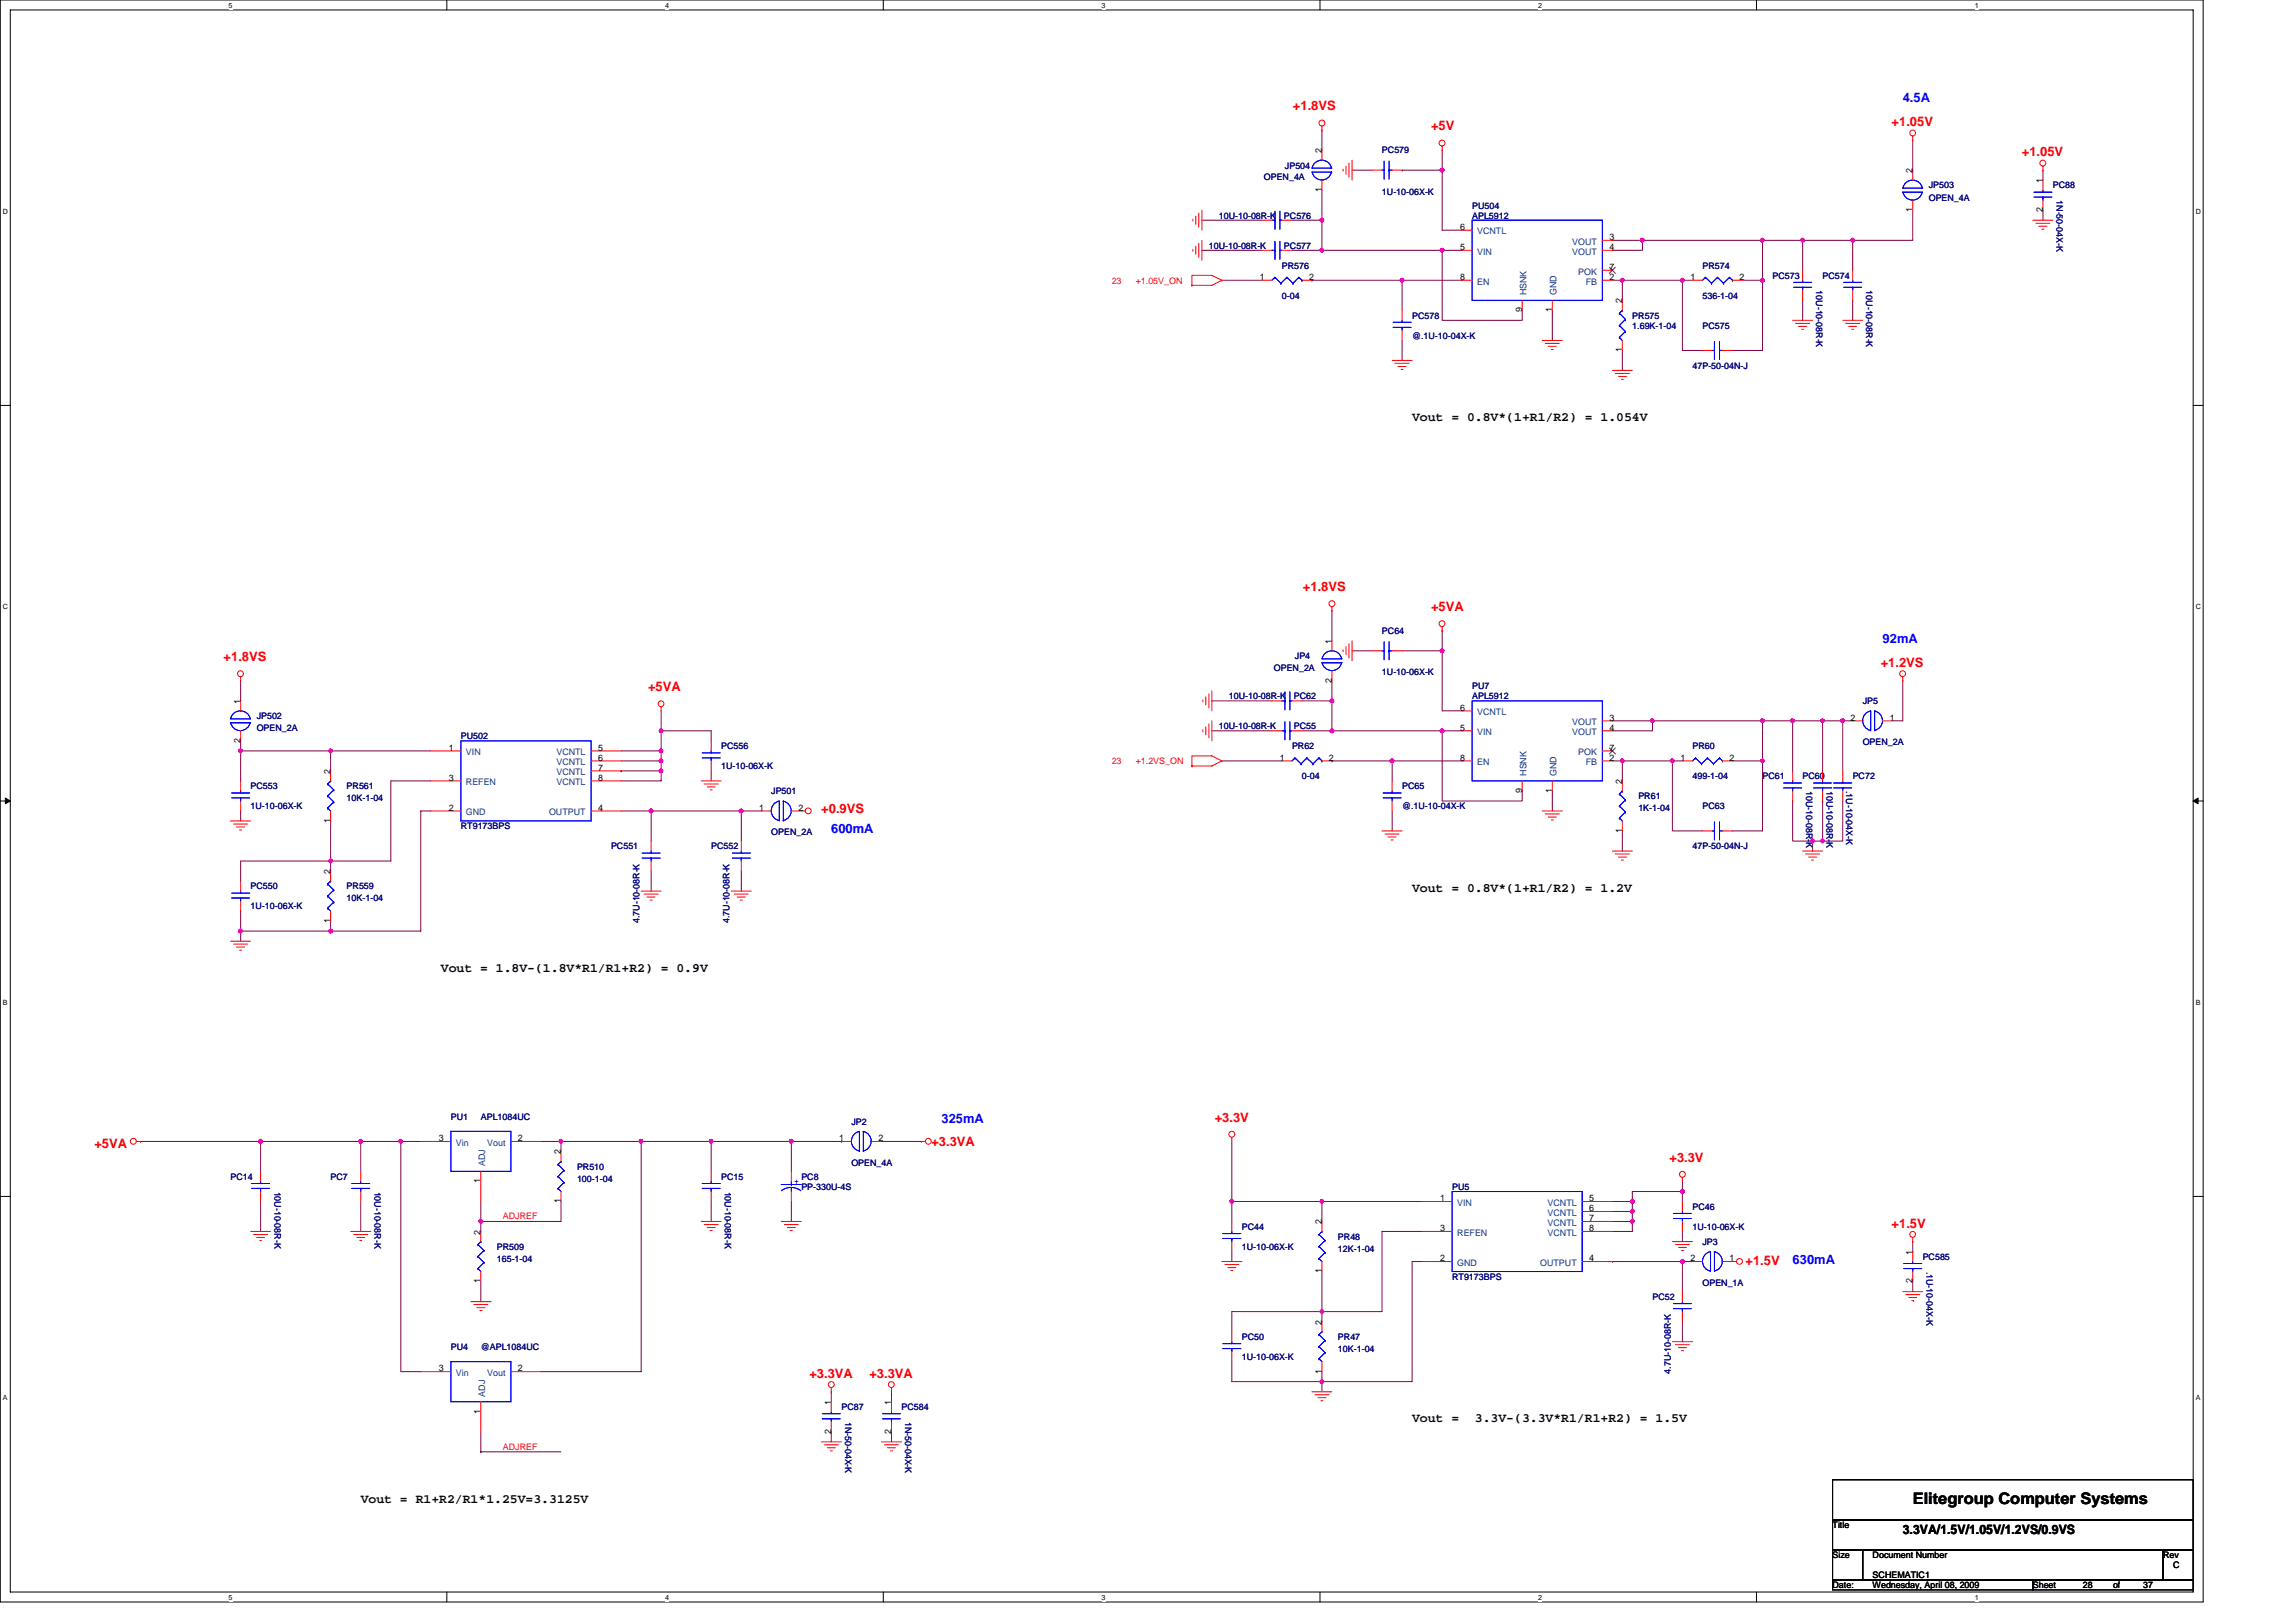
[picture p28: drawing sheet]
<svg xmlns="http://www.w3.org/2000/svg" width="297mm" height="210mm" viewBox="0 0 297 210" stroke-linecap="round" stroke-linejoin="round" font-family="sans-serif">
<defs><g id="words">
<text font-size="2.1" x="247.5" y="194.6">Elitegroup Computer Systems</text>
<g font-size="1.7" fill="#f00">
<text x="167.3" y="14.3">+1.8VS</text>
<text x="185.1" y="16.8">+5V</text>
<text x="244.7" y="16.3">+1.05V</text>
<text x="261.6" y="20.2">+1.05V</text>
<text x="168.6" y="76.4">+1.8VS</text>
<text x="185.1" y="79">+5VA</text>
<text x="28.9" y="85.5">+1.8VS</text>
<text x="83.8" y="89.4">+5VA</text>
<text x="243.3" y="86.3">+1.2VS</text>
<text x="106.3" y="105.2">+0.9VS</text>
<text x="12.2" y="148.5">+5VA</text>
<text x="120.5" y="148.2">+3.3VA</text>
<text x="157.2" y="145.1">+3.3V</text>
<text x="216" y="150.3">+3.3V</text>
<text x="244.7" y="158.8">+1.5V</text>
<text x="225.8" y="163.6">+1.5V</text>
<text x="104.7" y="178.2">+3.3VA</text>
<text x="112.5" y="178.2">+3.3VA</text>
</g>
<g font-size="1.7" fill="#00f">
<text x="246.2" y="13.2">4.5A</text>
<text x="243.6" y="83.2">92mA</text>
<text x="107.5" y="107.8">600mA</text>
<text x="121.8" y="145.4">325mA</text>
<text x="231.9" y="163.5">630mA</text>
</g>
<g font-size="1.7">
<text x="182.7" y="54.5">Vout = 0.8V*(1+R1/R2) = 1.054V</text>
<text x="182.7" y="115.4">Vout = 0.8V*(1+R1/R2) = 1.2V</text>
<text x="57" y="125.7">Vout = 1.8V-(1.8V*R1/R1+R2) = 0.9V</text>
<text x="182.7" y="184">Vout =</text>
<text x="190.8" y="184">3.3V-(3.3V*R1/R1+R2) = 1.5V</text>
<text x="46.7" y="194.4">Vout = R1+R2/R1*1.25V=3.3125V</text>
<text x="246.2" y="198.5">3.3VA/1.5V/1.05V/1.2VS/0.9VS</text>
</g>
<g font-size="1.2" fill="#000080">
<text x="163.5" y="23.3">OPEN_4A</text>
<text x="166.2" y="21.8">JP504</text>
<text x="178.8" y="19.9">PC579</text>
<text x="157.7" y="28.3">10U-10-08R-K</text>
<text x="166.1" y="28.3">PC576</text>
<text x="178.8" y="25.2">1U-10-06X-K</text>
<text x="190.5" y="27">PU504</text>
<text x="190.5" y="28.3">APL5912</text>
<text x="249.5" y="24.4">JP503</text>
<text x="249.5" y="26">OPEN_4A</text>
<text x="265.6" y="24.4">PC88</text>
<text x="266.1" y="25.9" transform="rotate(90 266.1 25.9)">1N-50-04X-K</text>
<text x="156.4" y="32.2">10U-10-08R-K</text>
<text x="165.8" y="34.8">PR576</text>
<text x="166.1" y="32.2">PC577</text>
<text x="220.3" y="34.8">PR574</text>
<text x="165.8" y="38.7">0-04</text>
<text x="182.7" y="41.2">PC578</text>
<text x="211.2" y="41.2">PR575</text>
<text x="220.3" y="38.7">536-1-04</text>
<text x="229.3" y="36">PC573</text>
<text x="235" y="37.6" transform="rotate(90 235 37.6)">10U-10-08R-K</text>
<text x="235.8" y="36">PC574</text>
<text x="241.4" y="37.6" transform="rotate(90 241.4 37.6)">10U-10-08R-K</text>
<text x="182.7" y="43.8">@.1U-10-04X-K</text>
<text x="211.2" y="42.5">1.69K-1-04</text>
<text x="219" y="47.7">47P-50-04N-J</text>
<text x="220.3" y="42.5">PC575</text>
<text x="178.8" y="82">PC64</text>
<text x="164.8" y="86.8">OPEN_2A</text>
<text x="167.5" y="85.3">JP4</text>
<text x="178.8" y="87.4">1U-10-06X-K</text>
<text x="190.5" y="89.2">PU7</text>
<text x="33.2" y="93">JP502</text>
<text x="33.2" y="94.6">OPEN_2A</text>
<text x="59.6" y="95.6">PU502</text>
<text x="157.7" y="94.3">10U-10-08R-K</text>
<text x="159" y="90.5">10U-10-08R-K</text>
<text x="167.4" y="94.3">PC55</text>
<text x="167.4" y="90.5">PC62</text>
<text x="190.5" y="90.5">APL5912</text>
<text x="241" y="91.1">JP5</text>
<text x="93.3" y="96.9">PC556</text>
<text x="93.3" y="99.5">1U-10-06X-K</text>
<text x="167.1" y="96.9">PR62</text>
<text x="168.4" y="100.8">0-04</text>
<text x="219" y="96.9">PR60</text>
<text x="219" y="100.8">499-1-04</text>
<text x="228" y="100.8">PC61</text>
<text x="233.2" y="100.8">PC60</text>
<text x="239.7" y="100.8">PC72</text>
<text x="241" y="96.4">OPEN_2A</text>
<text x="32.4" y="102.1">PC553</text>
<text x="32.4" y="104.7">1U-10-06X-K</text>
<text x="44.8" y="102.1">PR561</text>
<text x="44.8" y="103.7">10K-1-04</text>
<text x="59.6" y="107.3">RT9173BPS</text>
<text x="99.8" y="102.8">JP501</text>
<text x="181.4" y="102.1">PC65</text>
<text x="181.4" y="104.7">@.1U-10-04X-K</text>
<text x="212" y="103.4">PR61</text>
<text x="212" y="105">1K-1-04</text>
<text x="220.3" y="104.7">PC63</text>
<text x="233.7" y="102.3" transform="rotate(90 233.7 102.3)">10U-10-08R-K</text>
<text x="236.3" y="102.3" transform="rotate(90 236.3 102.3)">10U-10-08R-K</text>
<text x="238.9" y="102.3" transform="rotate(90 238.9 102.3)">.1U-10-04X-K</text>
<text x="79.1" y="109.9">PC551</text>
<text x="92" y="109.9">PC552</text>
<text x="99.8" y="108.1">OPEN_2A</text>
<text x="219" y="109.9">47P-50-04N-J</text>
<text x="32.4" y="115.1">PC550</text>
<text x="32.4" y="117.7">1U-10-06X-K</text>
<text x="44.8" y="115.1">PR559</text>
<text x="44.8" y="116.6">10K-1-04</text>
<text x="82.7" y="119.4" transform="rotate(-90 82.7 119.4)">4.7U-10-08R-K</text>
<text x="94.4" y="119.4" transform="rotate(-90 94.4 119.4)">4.7U-10-08R-K</text>
<text x="58.3" y="144.9">PU1</text>
<text x="62.2" y="144.9">APL1084UC</text>
<text x="110.1" y="145.5">JP2</text>
<text x="29.8" y="152.6">PC14</text>
<text x="35.5" y="154.2" transform="rotate(90 35.5 154.2)">10U-10-08R-K</text>
<text x="42.8" y="152.6">PC7</text>
<text x="48.4" y="154.2" transform="rotate(90 48.4 154.2)">10U-10-08R-K</text>
<text x="74.7" y="151.3">PR510</text>
<text x="74.7" y="152.9">100-1-04</text>
<text x="93.3" y="152.6">PC15</text>
<text x="93.8" y="154.2" transform="rotate(90 93.8 154.2)">10U-10-08R-K</text>
<text x="103.7" y="152.6">PC8</text>
<text x="103.7" y="153.9">PP-330U-4S</text>
<text x="110.1" y="150.8">OPEN_4A</text>
<text x="187.9" y="153.9">PU5</text>
<text x="64.3" y="161.7">PR509</text>
<text x="160.7" y="159.1">PC44</text>
<text x="160.7" y="161.7">1U-10-06X-K</text>
<text x="173.1" y="160.4">PR48</text>
<text x="173.1" y="162">12K-1-04</text>
<text x="219" y="156.5">PC46</text>
<text x="219" y="159.1">1U-10-06X-K</text>
<text x="220.3" y="161.1">JP3</text>
<text x="64.3" y="163.3">165-1-04</text>
<text x="187.9" y="165.6">RT9173BPS</text>
<text x="220.3" y="166.4">OPEN_1A</text>
<text x="248.7" y="163">PC585</text>
<text x="249.2" y="164.5" transform="rotate(90 249.2 164.5)">.1U-10-04X-K</text>
<text x="160.7" y="173.4">PC50</text>
<text x="173.1" y="173.4">PR47</text>
<text x="213.8" y="168.2">PC52</text>
<text x="58.3" y="174.7">PU4</text>
<text x="62.2" y="174.7">@APL1084UC</text>
<text x="160.7" y="176">1U-10-06X-K</text>
<text x="173.1" y="174.9">10K-1-04</text>
<text x="216.2" y="177.7" transform="rotate(-90 216.2 177.7)">4.7U-10-08R-K</text>
<text x="108.9" y="182.4">PC87</text>
<text x="109.3" y="183.9" transform="rotate(90 109.3 183.9)">1N-50-04X-K</text>
<text x="116.6" y="182.4">PC584</text>
<text x="117.1" y="183.9" transform="rotate(90 117.1 183.9)">1N-50-04X-K</text>
</g>
<g font-size="1.2">
<text x="171" y="19.8" transform="rotate(-90 171 19.8)">2</text>
<text x="247.4" y="22.4" transform="rotate(-90 247.4 22.4)">2</text>
<text x="264.3" y="23.7" transform="rotate(-90 264.3 23.7)">1</text>
<text x="171" y="24.8" transform="rotate(-90 171 24.8)">1</text>
<text x="188.9" y="29.8">6</text>
<text x="247.4" y="27.5" transform="rotate(-90 247.4 27.5)">1</text>
<text x="264.3" y="27.5" transform="rotate(-90 264.3 27.5)">2</text>
<text x="188.9" y="32.4">5</text>
<text x="208.2" y="31.1">3</text>
<text x="208.2" y="32.4">4</text>
<text x="208.2" y="34.9">7</text>
<text x="163" y="36.2">1</text>
<text x="169.4" y="36.2">2</text>
<text x="188.9" y="36.2">8</text>
<text x="196.9" y="40.4" transform="rotate(-90 196.9 40.4)">9</text>
<text x="200.8" y="40.4" transform="rotate(-90 200.8 40.4)">1</text>
<text x="208.2" y="36.2">2</text>
<text x="209.9" y="39.2" transform="rotate(-90 209.9 39.2)">2</text>
<text x="218.7" y="36.2">1</text>
<text x="225" y="36.2">2</text>
<text x="209.9" y="45.6" transform="rotate(-90 209.9 45.6)">1</text>
<text x="172.3" y="83.3" transform="rotate(-90 172.3 83.3)">1</text>
<text x="172.3" y="88.3" transform="rotate(-90 172.3 88.3)">2</text>
<text x="31.1" y="91.1" transform="rotate(-90 31.1 91.1)">1</text>
<text x="188.9" y="91.9">6</text>
<text x="188.9" y="94.5">5</text>
<text x="208.2" y="93.2">3</text>
<text x="208.2" y="94.5">4</text>
<text x="239.4" y="93.2">2</text>
<text x="244.5" y="93.2">1</text>
<text x="31.1" y="96.1" transform="rotate(-90 31.1 96.1)">2</text>
<text x="42.8" y="100.1" transform="rotate(-90 42.8 100.1)">2</text>
<text x="58.1" y="97.1">1</text>
<text x="58.1" y="101">3</text>
<text x="77.4" y="101">8</text>
<text x="77.4" y="98.4">6</text>
<text x="77.4" y="97.1">5</text>
<text x="77.4" y="99.7">7</text>
<text x="165.6" y="98.4">1</text>
<text x="171.9" y="98.4">2</text>
<text x="188.9" y="98.4">8</text>
<text x="208.2" y="97.1">7</text>
<text x="208.2" y="98.4">2</text>
<text x="209.9" y="101.4" transform="rotate(-90 209.9 101.4)">2</text>
<text x="217.4" y="98.4">1</text>
<text x="223.7" y="98.4">2</text>
<text x="42.8" y="106.5" transform="rotate(-90 42.8 106.5)">1</text>
<text x="58.1" y="104.9">2</text>
<text x="77.4" y="104.9">4</text>
<text x="98.2" y="104.9">1</text>
<text x="103.3" y="104.9">2</text>
<text x="196.9" y="102.6" transform="rotate(-90 196.9 102.6)">9</text>
<text x="200.8" y="102.6" transform="rotate(-90 200.8 102.6)">1</text>
<text x="209.9" y="107.8" transform="rotate(-90 209.9 107.8)">1</text>
<text x="42.8" y="113.1" transform="rotate(-90 42.8 113.1)">2</text>
<text x="42.8" y="119.4" transform="rotate(-90 42.8 119.4)">1</text>
<text x="56.8" y="147.7">3</text>
<text x="67" y="147.7">2</text>
<text x="72.6" y="149.4" transform="rotate(-90 72.6 149.4)">2</text>
<text x="108.6" y="147.7">1</text>
<text x="113.6" y="147.7">2</text>
<text x="62.2" y="153.1" transform="rotate(-90 62.2 153.1)">1</text>
<text x="72.6" y="155.7" transform="rotate(-90 72.6 155.7)">1</text>
<text x="186.3" y="155.4">1</text>
<text x="205.6" y="155.4">5</text>
<text x="62.2" y="159.7" transform="rotate(-90 62.2 159.7)">2</text>
<text x="171" y="158.4" transform="rotate(-90 171 158.4)">2</text>
<text x="186.3" y="159.3">3</text>
<text x="205.6" y="159.3">8</text>
<text x="205.6" y="156.7">6</text>
<text x="205.6" y="158">7</text>
<text x="62.2" y="166.1" transform="rotate(-90 62.2 166.1)">1</text>
<text x="171" y="164.8" transform="rotate(-90 171 164.8)">1</text>
<text x="186.3" y="163.2">2</text>
<text x="205.6" y="163.2">4</text>
<text x="218.7" y="163.2">2</text>
<text x="223.7" y="163.2">1</text>
<text x="247.4" y="166.1" transform="rotate(-90 247.4 166.1)">2</text>
<text x="247.4" y="162.3" transform="rotate(-90 247.4 162.3)">1</text>
<text x="171" y="171.4" transform="rotate(-90 171 171.4)">2</text>
<text x="56.8" y="177.4">3</text>
<text x="67" y="177.4">2</text>
<text x="171" y="177.7" transform="rotate(-90 171 177.7)">1</text>
<text x="62.2" y="182.9" transform="rotate(-90 62.2 182.9)">1</text>
<text x="107.5" y="185.5" transform="rotate(-90 107.5 185.5)">2</text>
<text x="107.5" y="181.7" transform="rotate(-90 107.5 181.7)">1</text>
<text x="115.3" y="185.5" transform="rotate(-90 115.3 185.5)">2</text>
<text x="115.3" y="181.7" transform="rotate(-90 115.3 181.7)">1</text>
<text x="237.1" y="197.7">Title</text>
<text x="237.1" y="201.6">Size</text>
<text x="242.3" y="201.6">Document Number</text>
<text x="279.8" y="201.6">Rev</text>
<text x="281.1" y="202.9">C</text>
<text x="237.1" y="205.5">Date:</text>
<text x="242.3" y="205.5">Wednesday, April 08, 2009</text>
<text x="242.3" y="204.2">SCHEMATIC1</text>
<text x="263" y="205.5">Sheet</text>
<text x="269.5" y="205.5">28</text>
<text x="273.4" y="205.5">of</text>
<text x="277.3" y="205.5">37</text>
</g>
<g font-size="1.2" fill="#004080">
<text x="191.1" y="30.3">VCNTL</text>
<text x="191.1" y="32.9">VIN</text>
<text x="203.4" y="31.6">VOUT</text>
<text x="203.4" y="32.9">VOUT</text>
<text x="204.2" y="35.5">POK</text>
<text x="191.1" y="36.8">EN</text>
<text x="197.5" y="38.2" transform="rotate(-90 197.5 38.2)">HSNK</text>
<text x="201.4" y="38.2" transform="rotate(-90 201.4 38.2)">GND</text>
<text x="205.1" y="36.8">FB</text>
<text x="191.1" y="92.5">VCNTL</text>
<text x="191.1" y="95.1">VIN</text>
<text x="203.4" y="93.8">VOUT</text>
<text x="203.4" y="95.1">VOUT</text>
<text x="60.3" y="97.7">VIN</text>
<text x="60.3" y="101.6">REFEN</text>
<text x="72" y="101.6">VCNTL</text>
<text x="72" y="99">VCNTL</text>
<text x="72" y="97.7">VCNTL</text>
<text x="72" y="100.3">VCNTL</text>
<text x="191.1" y="99">EN</text>
<text x="197.5" y="100.4" transform="rotate(-90 197.5 100.4)">HSNK</text>
<text x="201.4" y="100.4" transform="rotate(-90 201.4 100.4)">GND</text>
<text x="204.2" y="97.7">POK</text>
<text x="205.1" y="99">FB</text>
<text x="60.3" y="105.5">GND</text>
<text x="71" y="105.5">OUTPUT</text>
<text x="59" y="148.2">Vin</text>
<text x="63" y="148.2">Vout</text>
<text x="62.8" y="150.9" transform="rotate(-90 62.8 150.9)">ADJ</text>
<text x="188.5" y="156">VIN</text>
<text x="200.2" y="156">VCNTL</text>
<text x="188.5" y="159.9">REFEN</text>
<text x="200.2" y="159.9">VCNTL</text>
<text x="200.2" y="157.3">VCNTL</text>
<text x="200.2" y="158.6">VCNTL</text>
<text x="188.5" y="163.8">GND</text>
<text x="199.3" y="163.8">OUTPUT</text>
<text x="59" y="178">Vin</text>
<text x="63" y="178">Vout</text>
<text x="62.8" y="180.7" transform="rotate(-90 62.8 180.7)">ADJ</text>
</g>
<g font-size="1.2" fill="#f00">
<text x="143.8" y="36.7">23</text>
<text x="146.9" y="36.7">+1.05V_ON</text>
<text x="143.8" y="98.9">23</text>
<text x="146.9" y="98.9">+1.2VS_ON</text>
<text x="65.1" y="157.8">ADJREF</text>
<text x="65.1" y="187.6">ADJREF</text>
</g>
<text font-size="1.2" fill="#00f" x="102.8" y="153.2">+</text>
<g font-size=".9">
<text x="29.6" y="1">5</text>
<text x="86" y="1">4</text>
<text x="142.5" y="1">3</text>
<text x="199" y="1">2</text>
<text x="255.5" y="1">1</text>
<text x=".4" y="27.7">D</text>
<text x="284.1" y="27.7">D</text>
<text x=".4" y="78.8">C</text>
<text x="284.1" y="78.8">C</text>
<text x=".4" y="130">B</text>
<text x="284.1" y="130">B</text>
<text x=".4" y="181.2">A</text>
<text x="284.1" y="181.2">A</text>
<text x="29.6" y="206.9">5</text>
<text x="86" y="206.9">4</text>
<text x="142.5" y="206.9">3</text>
<text x="199" y="206.9">2</text>
<text x="255.5" y="206.9">1</text>
</g>
</g></defs>
<path d="M0 0h285v207.3h-285zM1.3 1.3h282.4v204.7h-282.4z" fill="none" stroke="#000" stroke-width=".13"/>
<g fill="#fff">
<path d="M29.6 .1h.5v1.1h-.5z"/>
<path d="M29.6 206.1h.5v1.1h-.5z"/>
</g>
<path d="M57.8 0v1.3M57.8 206v1.3" fill="none" stroke="#000" stroke-width=".13"/>
<g fill="#fff">
<path d="M86 .1h.5v1.1h-.5z"/>
<path d="M86 206.1h.5v1.1h-.5z"/>
</g>
<path d="M114.3 0v1.3M114.3 206v1.3" fill="none" stroke="#000" stroke-width=".13"/>
<g fill="#fff">
<path d="M142.5 .1h.5v1.1h-.5z"/>
<path d="M142.5 206.1h.5v1.1h-.5z"/>
</g>
<path d="M170.8 0v1.3M170.8 206v1.3" fill="none" stroke="#000" stroke-width=".13"/>
<g fill="#fff">
<path d="M199 .1h.5v1.1h-.5z"/>
<path d="M199 206.1h.5v1.1h-.5z"/>
</g>
<path d="M227.2 0v1.3M227.2 206v1.3" fill="none" stroke="#000" stroke-width=".13"/>
<g fill="#fff">
<path d="M255.5 .1h.5v1.1h-.5z"/>
<path d="M255.5 206.1h.5v1.1h-.5z"/>
<path d="M.4 26.9h.6v1h-.6z"/>
<path d="M284.1 26.9h.6v1h-.6z"/>
<path d="M.4 78h.6v1.1h-.6z"/>
<path d="M284.1 78h.6v1.1h-.6z"/>
</g>
<path d="M0 52.5h1.3M283.7 52.5h1.3" fill="none" stroke="#000" stroke-width=".13"/>
<g fill="#fff">
<path d="M.4 129.2h.6v1h-.6z"/>
<path d="M284.1 129.2h.6v1h-.6z"/>
</g>
<path d="M0 103.6h1.3M283.7 103.6h1.3" fill="none" stroke="#000" stroke-width=".13"/>
<path d="M.7 103.3l.6 .3-.6 .4zM283.7 103.6l.7-.3v.7z" fill="#000" stroke="#000" stroke-width=".13"/>
<g fill="#fff">
<path d="M.4 180.4h.6v1h-.6z"/>
<path d="M284.1 180.4h.6v1h-.6z"/>
</g>
<path d="M0 154.8h1.3M283.7 154.8h1.3M237.1 191.5h46.6v5.1h-46.6zM237.1 196.6h46.6v3.9h-46.6zM237.1 204.4h25.9v1.3h-25.9zM237.1 200.5h3.9v3.9h-3.9zM241 200.5h38.8v3.9h-38.8zM263 204.4h20.7v1.3h-20.7zM279.8 200.5h3.9v3.9h-3.9z" fill="none" stroke="#000" stroke-width=".13"/>
<g fill="none" stroke="#800040" stroke-width=".13">
<path d="M171 16.8v2.6M186.6 19.4v2.6M247.5 18.1v3.9M155.5 32.4h7.8M155.5 28.5h7.8M158.1 36.3h5.2M167.1 32.4h3.9M167.1 28.5h3.9M169.7 36.3h.1M169.7 36.3h11.7M171 28.5h.1M171 24.6v3.9"/>
<path d="M171 32.4h15.6v9h10.3v-1.2M171 32.4h.1M171 28.5v3.9M174.9 22h2.6M181.4 22h.1M181.4 36.3v3.9M181.4 36.3h7.8M181.4 22h5.2M186.6 22v7.8h2.6M186.6 32.4h.1M186.6 32.4h2.6M208.6 36.3h1.3"/>
<path d="M208.6 31.1h3.9M209.9 36.3v2.6M209.9 36.3h.1M209.9 36.3h7.8M212.5 31.1h.1M217.7 36.3h1.3M217.7 36.3v9h2.6M217.7 36.3h.1M225.4 36.3h2.6M228 36.3h.1M228 36.3v9h-3.9M228 31.1h-15.5v1.3h-3.9"/>
<path d="M228 31.1h.1M233.2 38.9v2.5M233.2 31.1h-5.2v5.2M233.2 31.1h.1M239.7 31.1h-6.5v3.9M239.7 31.1h.1M239.7 38.9v2.5M239.7 31.1v3.9M247.5 27.2v3.9h-7.8M264.3 22v1.3M264.3 27.2v1.3M181.4 44v2.6"/>
<path d="M200.8 40.2v3.8M209.9 45.3v2.6M172.3 79v3.9M31.1 97.2v3.8M31.1 97.2h.1M31.1 95.9v1.3M31.1 88.1v2.6M31.1 97.2h24.6M42.8 97.2h.1M42.8 97.2v2.5M80.3 98.4h5.2M80.3 99.7h.1"/>
<path d="M80.3 97.2h5.2M80.3 99.7h5.2M85.5 97.2h.1M85.5 94.6h6.5v1.3M85.5 99.7v1.3h-5.2M85.5 92v2.6M85.5 98.4h.1M85.5 94.6h.1M85.5 94.6v5.1M92 99.7v1.3M156.8 94.6h7.7M156.8 90.7h7.7"/>
<path d="M158.1 98.4h7.7M168.4 94.6h3.9M168.4 90.7h3.9M172.3 90.7h.1M172.3 98.4h.1M172.3 88.1v2.6M172.3 94.6h.1M172.3 90.7v3.9M172.3 98.4h7.8M172.3 94.6h16.9M174.9 84.2h2.6M180.1 98.4v2.6"/>
<path d="M180.1 98.4h9.1M181.4 84.2h5.2M186.6 81.6h.1M186.6 84.2v7.8h2.6M186.6 94.6h.1M186.6 94.6v9h10.3v-1.3M186.6 81.6v2.6M208.6 98.4h1.3M208.6 93.3h5.2M209.9 98.4v2.6M209.9 98.4h.1M209.9 98.4h6.5"/>
<path d="M213.8 93.3h.1M216.4 98.4h1.3M216.4 98.4v9.1h3.9M216.4 98.4h.1M224.1 98.4h3.9M228 98.4h.1M228 98.4v9.1h-3.9M228 93.3h-14.2v1.3h-5.2M228 93.3h.1M231.9 93.3h-3.9v5.1M231.9 93.3h.1M235.8 93.3h-3.9v6.4"/>
<path d="M235.8 93.3h.1M235.8 93.3v6.4M235.8 93.3h2.6M238.4 93.3h1.3M238.4 93.3h.1M238.4 93.3v6.4M246.2 88.1v5.2h-1.3M31.1 117.9v2.6M31.1 104.9v1.3M42.8 111.4h-11.7v2.6M42.8 111.4h.1M42.8 106.2v5.2"/>
<path d="M42.8 119.2v1.3M42.8 111.4v1.3M55.7 101h-5.1v10.4h-7.8M55.7 104.9h-1.3v15.6h-23.3M80.3 104.9h3.9M84.2 104.9v3.9M84.2 112.7v2.6M84.2 104.9h.1M84.2 104.9h14.3M95.9 112.7v2.6M95.9 104.9h.1M95.9 104.9v3.9"/>
<path d="M180.1 104.9v2.6M200.8 102.3v2.6M209.9 107.5v2.6M231.9 103.6v5.2h2.6M234.5 108.8h.1M235.8 103.6h.1M235.8 108.8h-1.3v1.3M235.8 103.6v5.2M238.4 103.6v5.2h-2.6M31.1 120.5v1.3M31.1 120.5h.1M42.8 120.5h.1"/>
<path d="M18.2 147.7h15.5M33.7 155.4v3.9M33.7 147.7v3.9M33.7 147.7h13v3.9M33.7 147.7h.1M46.7 147.7h.1M46.7 155.4v3.9M46.7 147.7h5.2M51.9 147.7h.1M51.9 147.7v29.8h2.5M51.9 147.7h2.5M62.2 155.4v2.6"/>
<path d="M62.2 158h.1M62.2 158v1.3M70 147.7h2.6M72.6 147.7h.1M72.6 147.7v1.3M72.6 155.4v2.6h-10.4M72.6 147.7h19.4M82.9 147.7v29.8h-12.9M82.9 147.7h.1M92 147.7h10.4v3.9M92 147.7v3.9M92 155.4v2.6"/>
<path d="M102.4 155.4v2.6M102.4 147.7h6.5M108.9 147.7h.1M114 147.7h5.2M159.4 155.4h.1M159.4 155.4h11.6M159.4 147.7v7.7M159.4 155.4v2.6M171 155.4h.1M171 155.4v2.6M171 155.4h13M184 159.3h-5.2v10.4h-7.8"/>
<path d="M208.6 156.7h2.6M208.6 158h2.6M208.6 155.4h2.6M211.2 158v1.3h-2.6M211.2 158h.1M211.2 156.7v1.3M211.2 155.4h.1M211.2 155.4v1.3M217.7 154.2h-6.5v1.2M217.7 154.2h.1M217.7 159.3v1.3M217.7 152.8v1.4"/>
<path d="M217.7 154.2v1.2M62.2 165.8v2.6M159.4 176.2v2.6h11.6M159.4 161.9v1.3M171 169.7h-11.6v2.6M171 169.7v1.3M171 178.8v1.3M171 178.8h.1M171 169.7h.1M171 164.5v5.2M171 177.5v1.3M184 163.2h-1.3v15.6h-11.7"/>
<path d="M208.6 163.2h.1M208.6 163.2h9.1M217.7 171v2.6M217.7 163.2v3.9M217.7 163.2h1.3M247.5 165.8v1.3M247.5 161.9h.1M247.5 160.6v1.3M62.2 185.2v2.6M62.2 187.8h.1M62.2 187.8h10.4M107.5 180.1v1.3"/>
<path d="M107.5 185.2v1.3M115.3 180.1v1.3M115.3 185.2v1.3"/>
</g>
<g fill="#f0f" stroke="#f0f" stroke-width=".13">
<path d="M72.4 147.5l.2-.1 .1 .1 .1 .2-.1 .1-.1 .1-.2-.1-.1-.1z" fill-rule="evenodd"/>
<path d="M51.7 147.5l.1-.1 .2 .1 .1 .2-.1 .1-.2 .1-.1-.1-.1-.1z" fill-rule="evenodd"/>
<path d="M46.5 147.5l.1-.1 .2 .1 .1 .2-.1 .1-.2 .1-.1-.1-.1-.1z" fill-rule="evenodd"/>
<path d="M186.4 21.8h.2h.1l.1 .2-.1 .2h-.1h-.2l-.1-.2z" fill-rule="evenodd"/>
<path d="M227.8 36.1l.2-.1 .2 .1 .1 .2-.1 .1-.2 .1-.2-.1v-.1z" fill-rule="evenodd"/>
<path d="M62 157.8h.2h.2l.1 .2-.1 .2-.2 .1-.2-.1v-.2z" fill-rule="evenodd"/>
<path d="M33.5 147.5l.2-.1 .2 .1v.2v.1l-.2 .1-.2-.1v-.1z" fill-rule="evenodd"/>
<path d="M186.4 84l.2-.1 .1 .1 .1 .2-.1 .2h-.1h-.2l-.1-.2z" fill-rule="evenodd"/>
<path d="M172.1 90.5l.2-.1 .2 .1 .1 .2-.1 .1-.2 .1-.2-.1v-.1z" fill-rule="evenodd"/>
<path d="M235.6 108.6l.2-.1 .1 .1 .1 .2-.1 .2-.1 .1-.2-.1-.1-.2z" fill-rule="evenodd"/>
<path d="M181.2 36.1l.2-.1 .1 .1 .1 .2-.1 .1-.1 .1-.2-.1-.1-.1z" fill-rule="evenodd"/>
<path d="M179.9 98.3l.2-.1 .2 .1v.1v.2l-.2 .1-.2-.1-.1-.2z" fill-rule="evenodd"/>
<path d="M209.7 36.1l.2-.1 .1 .1 .1 .2-.1 .1-.1 .1-.2-.1-.1-.1z" fill-rule="evenodd"/>
<path d="M42.6 97l.2-.1 .1 .1 .1 .1-.1 .2-.1 .1-.2-.1-.1-.2z" fill-rule="evenodd"/>
<path d="M42.6 111.2l.2-.1 .1 .1 .1 .2-.1 .2h-.1h-.2l-.1-.2z" fill-rule="evenodd"/>
<path d="M211 157.8h.2h.2v.2v.2l-.2 .1-.2-.1-.1-.2z" fill-rule="evenodd"/>
<path d="M159.2 155.3l.2-.1 .1 .1 .1 .1-.1 .2-.1 .1-.2-.1-.1-.2z" fill-rule="evenodd"/>
<path d="M170.8 178.6l.2-.1 .2 .1 .1 .2-.1 .1-.2 .1-.2-.1v-.1z" fill-rule="evenodd"/>
<path d="M211 156.6l.2-.1 .2 .1v.1v.2l-.2 .1-.2-.1-.1-.2z" fill-rule="evenodd"/>
<path d="M211 155.3l.2-.1 .2 .1v.1v.2l-.2 .1-.2-.1-.1-.2z" fill-rule="evenodd"/>
<path d="M217.5 163h.2h.1l.1 .2-.1 .2h-.1h-.2l-.1-.2z" fill-rule="evenodd"/>
<path d="M95.7 104.7h.2h.2v.2v.2l-.2 .1-.2-.1-.1-.2z" fill-rule="evenodd"/>
<path d="M30.9 97l.2-.1 .2 .1 .1 .1-.1 .2-.2 .1-.2-.1v-.2z" fill-rule="evenodd"/>
<path d="M85.3 94.4l.2-.1 .2 .1 .1 .2-.1 .1-.2 .1-.2-.1v-.1z" fill-rule="evenodd"/>
<path d="M234.3 108.6l.2-.1 .2 .1v.2v.2l-.2 .1-.2-.1-.1-.2z" fill-rule="evenodd"/>
<path d="M239.5 30.9l.2-.1 .1 .1 .1 .2-.1 .1-.1 .1-.2-.1-.1-.1z" fill-rule="evenodd"/>
<path d="M227.8 30.9l.2-.1 .2 .1 .1 .2-.1 .1-.2 .1-.2-.1v-.1z" fill-rule="evenodd"/>
<path d="M233 30.9l.2-.1 .2 .1v.2v.1l-.2 .1-.2-.1v-.1z" fill-rule="evenodd"/>
<path d="M186.4 32.2l.2-.1 .1 .1 .1 .2-.1 .1-.1 .1-.2-.1-.1-.1z" fill-rule="evenodd"/>
<path d="M231.7 93.1l.2-.1 .2 .1 .1 .1-.1 .2-.2 .1-.2-.1-.1-.2z" fill-rule="evenodd"/>
<path d="M238.2 93.1l.2-.1 .2 .1v.1v.2l-.2 .1-.2-.1-.1-.2z" fill-rule="evenodd"/>
<path d="M91.8 147.5l.2-.1 .2 .1v.2v.1l-.2 .1-.2-.1v-.1z" fill-rule="evenodd"/>
<path d="M72.4 147.5l.2-.1 .1 .1 .1 .2-.1 .1-.1 .1-.2-.1-.1-.1z" fill-rule="evenodd"/>
<path d="M51.7 147.5l.1-.1 .2 .1 .1 .2-.1 .1-.2 .1-.1-.1-.1-.1z" fill-rule="evenodd"/>
<path d="M46.5 147.5l.1-.1 .2 .1 .1 .2-.1 .1-.2 .1-.1-.1-.1-.1z" fill-rule="evenodd"/>
<path d="M186.4 21.8h.2h.1l.1 .2-.1 .2h-.1h-.2l-.1-.2z" fill-rule="evenodd"/>
<path d="M227.8 36.1l.2-.1 .2 .1 .1 .2-.1 .1-.2 .1-.2-.1v-.1z" fill-rule="evenodd"/>
<path d="M62 157.8h.2h.2l.1 .2-.1 .2-.2 .1-.2-.1v-.2z" fill-rule="evenodd"/>
<path d="M33.5 147.5l.2-.1 .2 .1v.2v.1l-.2 .1-.2-.1v-.1z" fill-rule="evenodd"/>
<path d="M186.4 84l.2-.1 .1 .1 .1 .2-.1 .2h-.1h-.2l-.1-.2z" fill-rule="evenodd"/>
<path d="M172.1 90.5l.2-.1 .2 .1 .1 .2-.1 .1-.2 .1-.2-.1v-.1z" fill-rule="evenodd"/>
<path d="M235.6 108.6l.2-.1 .1 .1 .1 .2-.1 .2-.1 .1-.2-.1-.1-.2z" fill-rule="evenodd"/>
<path d="M181.2 36.1l.2-.1 .1 .1 .1 .2-.1 .1-.1 .1-.2-.1-.1-.1z" fill-rule="evenodd"/>
<path d="M179.9 98.3l.2-.1 .2 .1v.1v.2l-.2 .1-.2-.1-.1-.2z" fill-rule="evenodd"/>
<path d="M209.7 36.1l.2-.1 .1 .1 .1 .2-.1 .1-.1 .1-.2-.1-.1-.1z" fill-rule="evenodd"/>
<path d="M42.6 97l.2-.1 .1 .1 .1 .1-.1 .2-.1 .1-.2-.1-.1-.2z" fill-rule="evenodd"/>
<path d="M42.6 111.2l.2-.1 .1 .1 .1 .2-.1 .2h-.1h-.2l-.1-.2z" fill-rule="evenodd"/>
<path d="M211 157.8h.2h.2v.2v.2l-.2 .1-.2-.1-.1-.2z" fill-rule="evenodd"/>
<path d="M159.2 155.3l.2-.1 .1 .1 .1 .1-.1 .2-.1 .1-.2-.1-.1-.2z" fill-rule="evenodd"/>
<path d="M170.8 178.6l.2-.1 .2 .1 .1 .2-.1 .1-.2 .1-.2-.1v-.1z" fill-rule="evenodd"/>
<path d="M211 156.6l.2-.1 .2 .1v.1v.2l-.2 .1-.2-.1-.1-.2z" fill-rule="evenodd"/>
<path d="M211 155.3l.2-.1 .2 .1v.1v.2l-.2 .1-.2-.1-.1-.2z" fill-rule="evenodd"/>
<path d="M217.5 163h.2h.1l.1 .2-.1 .2h-.1h-.2l-.1-.2z" fill-rule="evenodd"/>
<path d="M95.7 104.7h.2h.2v.2v.2l-.2 .1-.2-.1-.1-.2z" fill-rule="evenodd"/>
<path d="M30.9 97l.2-.1 .2 .1 .1 .1-.1 .2-.2 .1-.2-.1v-.2z" fill-rule="evenodd"/>
<path d="M85.3 94.4l.2-.1 .2 .1 .1 .2-.1 .1-.2 .1-.2-.1v-.1z" fill-rule="evenodd"/>
<path d="M234.3 108.6l.2-.1 .2 .1v.2v.2l-.2 .1-.2-.1-.1-.2z" fill-rule="evenodd"/>
<path d="M239.5 30.9l.2-.1 .1 .1 .1 .2-.1 .1-.1 .1-.2-.1-.1-.1z" fill-rule="evenodd"/>
<path d="M227.8 30.9l.2-.1 .2 .1 .1 .2-.1 .1-.2 .1-.2-.1v-.1z" fill-rule="evenodd"/>
<path d="M233 30.9l.2-.1 .2 .1v.2v.1l-.2 .1-.2-.1v-.1z" fill-rule="evenodd"/>
<path d="M186.4 32.2l.2-.1 .1 .1 .1 .2-.1 .1-.1 .1-.2-.1-.1-.1z" fill-rule="evenodd"/>
<path d="M231.7 93.1l.2-.1 .2 .1 .1 .1-.1 .2-.2 .1-.2-.1-.1-.2z" fill-rule="evenodd"/>
<path d="M238.2 93.1l.2-.1 .2 .1v.1v.2l-.2 .1-.2-.1-.1-.2z" fill-rule="evenodd"/>
<path d="M91.8 147.5l.2-.1 .2 .1v.2v.1l-.2 .1-.2-.1v-.1z" fill-rule="evenodd"/>
<circle cx="171" cy="28.5" r=".24"/>
<circle cx="217.7" cy="36.3" r=".25"/>
<circle cx="228" cy="98.4" r=".24"/>
<circle cx="216.4" cy="98.4" r=".24"/>
<circle cx="85.5" cy="97.1" r=".24"/>
<circle cx="42.8" cy="120.5" r=".25"/>
<circle cx="85.5" cy="99.7" r=".24"/>
<circle cx="171" cy="155.4" r=".24"/>
<circle cx="217.7" cy="154.1" r=".25"/>
<circle cx="171" cy="169.7" r=".24"/>
<circle cx="209.9" cy="98.4" r=".24"/>
<circle cx="85.5" cy="98.4" r=".24"/>
<circle cx="31.1" cy="120.5" r=".25"/>
<circle cx="84.2" cy="104.9" r=".24"/>
<circle cx="102.4" cy="147.7" r=".25"/>
<circle cx="212.5" cy="31.1" r=".25"/>
<circle cx="171" cy="32.4" r=".24"/>
<circle cx="213.8" cy="93.2" r=".24"/>
<circle cx="228" cy="93.2" r=".24"/>
<circle cx="235.8" cy="93.2" r=".24"/>
<circle cx="186.6" cy="94.5" r=".25"/>
<circle cx="172.3" cy="94.5" r=".25"/>
<circle cx="82.9" cy="147.7" r=".25"/>
</g>
<g fill="none" stroke="#f00" stroke-width=".13">
<path d="M171 16.8h.1M171 16.3v.5M171 19.4v1.3M186.6 19.4h.1M186.6 18.9v.5M247.5 18.1h.1M247.5 17.6v.5M154.2 36.9h.1M154.3 32.3v.2M154.3 28.4v.2M154.7 31.9v1M154.7 28v1"/>
<path d="M155.1 31.5v1.8M155.1 27.6v1.8M155.5 31.1v2.6M155.5 27.2v2.6M158.1 36.3l-1.3 .6h-2.6M158.1 36.3h.1M158.1 36.3l-1.3-.7h-2.6v1.3M163.3 36.3h1.2M163.3 28.5h1.2M163.3 32.4h1.2M165.8 28.5h1.3M165.8 32.4h1.3"/>
<path d="M168.4 36.3h1.3M171 23.3v1.3M173.8 21.9v.2M174.1 21.5v1M174.5 21.1v1.8M174.9 20.7v2.6M177.5 22h1.3M180.1 22h1.3M189.2 36.3h1.3M189.2 32.4h1.3M189.2 29.8h1.3M196.9 38.9v1.3"/>
<path d="M200.8 38.9v1.3M207.3 36.3h1.3M207.3 32.4h1.3M207.3 31.1h1.3M207.3 35h1.3M209.9 38.9v1.3M219 36.3h1.3M224.1 36.3h1.3M233.2 35v1.3M233.2 37.6v1.3M239.7 35v1.3M239.7 37.6v1.3"/>
<path d="M247.5 22v1.3M247.5 25.9v1.3M263 28.5h2.6M263.4 28.9h1.8M263.8 29.3h1M264.2 29.7h.2M264.3 22h.1M264.3 21.5v.5M264.3 23.3v1.3M264.3 25.9v1.3M180.1 46.6h2.6M180.5 47h1.8"/>
<path d="M180.9 47.4h1M181.3 47.8h.2M181.4 40.2v1.2M181.4 42.7v1.3M199.5 44h2.6M199.9 44.4h1.8M200.3 44.8h1M200.7 45.2h.3M208.6 47.9h2.6M209 48.3h1.8M209.4 48.7h1M209.8 49.1h.2"/>
<path d="M209.9 44v1.3M220.3 45.3h1.2M222.8 45.3h1.3M231.9 41.4h2.6M232.3 41.8h1.8M232.7 42.2h1M233.1 42.6h.2M238.4 41.4h2.6M238.8 41.8h1.8M239.2 42.2h1M239.6 42.6h.2M172.3 79h.1"/>
<path d="M172.3 78.5v.5M31.1 87.6v.5M31.1 90.7v1.3M31.1 94.6v1.3M42.8 99.7v1.3M55.7 97.2h3.9M76.5 98.4h3.8M76.5 97.2h3.8M76.5 99.7h3.8M85.5 91.5v.5M92 95.9v1.3M92 98.4v1.3"/>
<path d="M154.2 99.1h.1M155.6 94.4v.3M155.6 90.6v.2M156 94v1.1M156 90.1v1.1M156.4 93.7v1.8M156.4 89.8v1.8M156.8 93.3v2.6M156.8 89.4v2.6M158.1 98.4l-1.3 .7h-2.6M158.1 98.4h.1M158.1 98.4l-1.3-.6h-2.6v1.3"/>
<path d="M164.5 94.6h1.3M164.5 90.7h1.3M165.8 98.4h1.3M167.1 94.6h1.3M167.1 90.7h1.3M171 98.4h1.3M172.3 82.9v1.3M172.3 86.8v1.3M173.8 84.1v.2M174.1 83.7v1M174.5 83.3v1.8M174.9 82.9v2.6"/>
<path d="M177.5 84.2h1.3M180.1 84.2h1.3M186.6 81.6h.1M186.6 81.1v.5M189.2 94.6h1.3M189.2 98.4h1.3M189.2 92h1.3M207.3 94.6h1.3M207.3 98.4h1.3M207.3 93.3h1.3M207.3 97.2h1.3M217.7 98.4h1.3"/>
<path d="M222.8 98.4h1.3M231.9 99.7v1.3M235.8 99.7v1.3M238.4 99.7v1.3M239.7 93.3h1.3M243.6 93.3h1.3M246.2 88.1h.1M246.2 87.6v.5M29.8 106.2h2.6M30.2 106.6h1.8M30.6 107h1M31 107.4h.3"/>
<path d="M31.1 101v1.3M31.1 103.6v1.3M31.1 114v1.3M31.1 116.6v1.3M42.8 104.9v1.3M42.8 112.7v1.3M42.8 117.9v1.3M55.7 104.9h3.9M55.7 101h3.9M76.5 104.9h3.8M76.5 101h3.8M82.9 115.3h2.6"/>
<path d="M83.3 115.7h1.9M83.7 116.1h1M84.1 116.5h.3M84.2 108.8v1.3M84.2 111.4v1.3M90.7 101h2.6M91.1 101.4h1.8M91.5 101.8h1M91.9 102.2h.2M94.6 115.3h2.6M95 115.7h1.8M95.4 116.1h1"/>
<path d="M95.8 116.5h.2M95.9 108.8v1.3M95.9 111.4v1.3M98.5 104.9h1.3M102.4 104.9h1.8M178.8 107.5h2.6M179.2 107.9h1.8M179.6 108.3h1M180 108.7h.2M180.1 101v1.3M180.1 103.6v1.3M196.9 101v1.3"/>
<path d="M199.5 104.9h2.6M199.9 105.3h1.8M200.3 105.7h1M200.7 106.1h.3M200.8 101v1.3M208.6 110.1h2.6M209 110.5h1.8M209.4 110.9h1M209.8 111.3h.2M209.9 101v1.3M209.9 106.2v1.3M220.3 107.5h1.2"/>
<path d="M222.8 107.5h1.3M231.9 102.3v1.3M233.2 110.1h2.6M233.6 110.5h1.8M234 110.9h1M234.4 111.3h.2M235.8 102.3v1.3M238.4 102.3v1.3M29.8 121.8h2.6M30.2 122.2h1.8M30.6 122.5h1M31 122.9h.3"/>
<path d="M17.6 147.7h.6M18.2 147.7h.1M32.4 159.3h2.6M32.8 159.7h1.8M33.7 151.6v1.2M33.7 154.2v1.2M45.4 159.3h2.6M45.8 159.7h1.8M46.7 151.6v1.2M46.7 154.2v1.2M54.4 147.7h3.9M62.2 151.6v3.8"/>
<path d="M62.2 159.3v1.3M66.1 147.7h3.9M72.6 149v1.3M72.6 154.2v1.2M90.7 158h2.6M91.1 158.4h1.8M91.5 158.8h1M91.9 159.2h.2M92 151.6v1.2M92 154.2v1.2M101.1 158h2.6M101.5 158.4h1.8"/>
<path d="M101.9 158.8h1M102.2 159.2h.3M102.4 151.6v1.2M102.4 154.2v1.2M108.9 147.7h1.2M112.7 147.7h1.3M119.2 147.7h.1M119.2 147.7h.5M159.4 147.2v.5M159.4 158v1.3M171 158v1.3M184 155.4h3.9"/>
<path d="M184 159.3h3.9M204.7 155.4h3.9M204.7 159.3h3.9M204.7 156.7h3.9M204.7 158h3.9M217.7 152.3v.5M217.7 155.4v1.3M217.7 158v1.3M33.2 160.1h1M33.6 160.5h.2M46.2 160.1h1M46.5 160.5h.3"/>
<path d="M54.4 177.5h3.9M60.9 168.4h2.6M61.3 168.8h1.8M61.7 169.2h1M62.1 169.6h.3M62.2 164.5v1.3M66.1 177.5h3.9M107.5 179.5v.6M115.3 179.5v.6M158.1 163.2h2.6M158.5 163.6h1.8M158.9 164h1"/>
<path d="M159.2 164.4h.3M159.4 160.6v1.3M159.4 172.3v1.3M159.4 174.9v1.3M171 163.2v1.3M171 171v1.3M171 176.2v1.3M184 163.2h3.9M204.7 163.2h3.9M216.4 173.6h2.6M216.4 160.6h2.6M216.8 174h1.8"/>
<path d="M216.8 161h1.8M217.1 174.3h1.1M217.1 161.4h1.1M217.5 174.8h.3M217.5 161.8h.3M217.7 167.1v1.3M217.7 169.7v1.3M219 163.2h1.3M222.8 163.2h1.9M246.2 167.1h2.5M246.5 167.5h1.9M246.9 167.9h1.1"/>
<path d="M247.3 168.3h.3M247.5 160.6h.1M247.5 160.1v.5M247.5 161.9v1.3M247.5 164.5v1.3M247.6 168.3h.1M62.2 181.4v3.8M106.3 186.5h2.6M106.7 186.9h1.8M107 187.3h1.1M107.4 187.7h.3M107.5 180.1h.1"/>
<path d="M107.5 181.4v1.2M107.5 183.9v1.3M114 186.5h2.6M114.4 186.9h1.8M114.8 187.3h1M115.2 187.7h.3M115.3 180.1h.1M115.3 181.4v1.2M115.3 183.9v1.3M169.7 180.1h2.6M170.1 180.4h1.8M170.5 180.8h1.1"/>
<path d="M170.9 181.2h.3"/>
<circle cx="171" cy="15.9" r=".38"/>
<circle cx="186.6" cy="18.5" r=".38"/>
<circle cx="247.4" cy="17.2" r=".38"/>
<circle cx="264.3" cy="21.1" r=".38"/>
<circle cx="172.3" cy="78.1" r=".38"/>
<circle cx="31.1" cy="87.2" r=".38"/>
<circle cx="85.5" cy="91.1" r=".38"/>
<circle cx="186.6" cy="80.7" r=".38"/>
<circle cx="246.1" cy="87.2" r=".38"/>
<circle cx="104.6" cy="104.9" r=".38"/>
<circle cx="17.2" cy="147.7" r=".38"/>
<circle cx="120.1" cy="147.7" r=".38"/>
<circle cx="159.4" cy="146.7" r=".38"/>
<circle cx="217.7" cy="151.9" r=".38"/>
<circle cx="247.4" cy="159.7" r=".38"/>
<circle cx="107.5" cy="179.1" r=".38"/>
<circle cx="115.3" cy="179.1" r=".38"/>
<circle cx="225" cy="163.2" r=".38"/>
</g>
<g fill="none" stroke="#00f" stroke-width=".13">
<path d="M164.5 28.5h.4M164.5 32.4h.4M164.9 35.9h.1M164.9 27.3v2.4M164.9 28.5h.1M164.9 31.2v2.3M164.9 32.4h.1M164.9 35.9l-.4 .4M164.9 35.9l.8 .8M165.6 28.5h.2M165.6 27.3v2.4M165.6 32.4h.2"/>
<path d="M165.6 31.2v2.3M165.7 36.7h.1M166.5 35.9h.1M166.5 35.9l-.8 .8M166.5 35.9l.8 .8M167.3 36.7h.1M168 35.9h.1M168 35.9l-.7 .8M168 35.9l.4 .4M168.4 36.3h.1M169.7 21.8h2.6M169.7 22.3h2.6"/>
<path d="M169.8 21.7a1.28 1.28 0 0 1 1.2-1 1.28 1.28 0 0 1 1.3 1M169.8 22.2a1.27 1.27 0 0 0 1.2 1.1 1.27 1.27 0 0 0 1.3-1.1M178.8 22h.3M179.1 20.8v2.4M179.7 20.8v2.4M179.7 22h.1M179.7 22h.4M190.5 28.5h16.8v10.4h-16.8zM220.6 35.9h.1M220.6 35.9l-.3 .4M220.6 35.9l.8 .8M221.4 36.7h.1"/>
<path d="M222.2 35.9h.1M222.2 35.9l-.8 .8M222.2 35.9l.8 .8M223 36.7h.1M223.7 35.9h.1M223.7 35.9l-.7 .8M223.7 35.9l.4 .4M224.1 36.3h.1M232 37.2h2.4M232 36.5h2.4M233.2 36.3v.2M233.2 37.2h.1"/>
<path d="M233.2 37.2v.4M238.5 37.2h2.4M238.5 36.5h2.4M239.7 36.3v.2M239.7 37.2h.1M239.7 37.2v.4M246.2 24.3h2.5M246.2 24.9h2.5M246.2 24.3a1.28 1.28 0 0 1 1.2-1 1.28 1.28 0 0 1 1.3 1M246.2 24.8a1.27 1.27 0 0 0 1.2 1.1 1.27 1.27 0 0 0 1.3-1.1M263.1 25.5h2.4M263.1 24.9h2.4"/>
<path d="M264.3 24.6v.3M264.3 25.5h.1M264.3 25.5v.4M180.2 42.4h2.4M180.2 41.7h2.4M181.4 41.4v.3M181.4 42.4h.1M181.4 42.4v.3M209.5 43.6h.1M209.5 42.1h.1M209.5 40.5h.1M209.5 43.6l.4 .4"/>
<path d="M209.5 42.1l.8 .8M209.5 40.5l.8 .8M209.9 40.2h.1M209.9 40.2l-.4 .3M210.3 42.9h.1M210.3 41.3h.1M210.3 42.9l-.8 .7M210.3 41.3l-.8 .8M221.5 45.3h.3M221.8 44.2v2.3M222.5 44.2v2.3M222.5 45.3h.1"/>
<path d="M222.5 45.3h.3M29.8 93.5h2.6M29.8 93h2.6M29.8 93.5a1.28 1.28 0 0 0 1.3 1 1.3 1.3 0 0 0 1.3-1M29.8 93a1.27 1.27 0 0 1 1.3-1 1.26 1.26 0 0 1 1.3 1M59.6 95.9h16.9v10.3h-16.9zM90.8 98.1h2.4M90.8 97.4h2.4M92 97.2v.2M92 98.1h.1M92 98.1v.3M165.8 94.6h.4"/>
<path d="M165.8 90.7h.4M166.2 93.4v2.3M166.2 94.6h.1M166.2 89.5v2.3M166.2 90.7h.1M166.9 94.6h.2M166.9 93.4v2.3M166.9 90.7h.2M166.9 89.5v2.3M167.5 98.1h.1M167.5 98.1l-.4 .3M167.5 98.1l.8 .7"/>
<path d="M168.3 98.8h.1M169.1 98.1h.1M169.1 98.1l-.8 .7M169.1 98.1l.8 .7M169.9 98.8h.1M170.6 98.1h.1M170.6 98.1l-.7 .7M170.6 98.1l.4 .3M171 85.7h2.6M171 98.4h.1M171 85.7a1.28 1.28 0 0 0 1.3 1.1 1.27 1.27 0 0 0 1.3-1.1M173.6 85.2a1.26 1.26 0 0 0-1.3-1 1.29 1.29 0 0 0-1.3 1h2.6"/>
<path d="M178.8 84.2h.3M179.1 83v2.4M179.7 83v2.4M179.7 84.2h.1M179.7 84.2h.4M190.5 90.7h16.8v10.3h-16.8zM219.3 98.1h.1M219.3 98.1l-.3 .3M219.3 98.1l.8 .7M220.1 98.8h.1M220.9 98.1h.1M220.9 98.1l-.8 .7"/>
<path d="M220.9 98.1l.8 .7M221.7 98.8h.1M222.5 98.1h.1M222.5 98.1l-.8 .7M222.5 98.1l.3 .3M222.8 98.4h.1M242 92a1.28 1.28 0 0 0-1 1.2 1.28 1.28 0 0 0 1 1.3M242 92v2.6M242.5 94.5a1.29 1.29 0 0 0 1-1.3 1.29 1.29 0 0 0-1-1.2v2.6M30 103.2h2.3M30 102.6h2.3M30 116.2h2.3"/>
<path d="M30 115.5h2.3M31.1 102.3v.3M31.1 103.2h.1M31.1 115.3v.2M31.1 116.2h.1M31.1 103.2v.4M31.1 116.2v.4M42.4 117.5h.1M42.4 115.9h.1M42.4 114.4h.1M42.4 104.5h.1M42.4 103h.1"/>
<path d="M42.4 101.4h.1M42.4 117.5l.4 .4M42.4 115.9l.8 .8M42.4 114.4l.8 .7M42.4 104.5l.4 .4M42.4 103l.8 .8M42.4 101.4l.8 .8M42.8 114h.1M42.8 101h.1M42.8 114l-.4 .4M42.8 101l-.4 .4M43.2 116.7h.1"/>
<path d="M43.2 115.1h.1M43.2 103.8h.1M43.2 102.2h.1M43.2 116.7l-.8 .8M43.2 115.1l-.8 .8M43.2 103.8l-.8 .7M43.2 102.2l-.8 .8M83.1 111h2.3M83.1 110.4h2.3M84.2 110.1v.3M84.2 111h.1M84.2 111v.4"/>
<path d="M94.7 111h2.4M94.7 110.4h2.4M95.9 110.1v.3M95.9 111h.1M95.9 111v.4M100.8 103.7a1.28 1.28 0 0 0-1 1.2 1.28 1.28 0 0 0 1 1.3M100.8 103.6v2.6M101.3 103.7a1.27 1.27 0 0 1 1.1 1.2 1.27 1.27 0 0 1-1.1 1.3M101.3 103.6v2.6M178.9 103.2h2.4M178.9 102.6h2.4M180.1 102.3v.3"/>
<path d="M180.1 103.2h.1M180.1 103.2v.4M209.5 105.8h.1M209.5 104.3h.1M209.5 102.7h.1M209.5 105.8l.4 .4M209.5 104.3l.8 .8M209.5 102.7l.8 .8M209.9 102.3h.1M209.9 102.3l-.4 .4M210.3 105.1h.1M210.3 103.5h.1"/>
<path d="M210.3 105.1l-.8 .7M210.3 103.5l-.8 .8M221.5 107.5h.3M221.8 106.3v2.4M222.5 106.3v2.4M222.5 107.5h.1M222.5 107.5h.3M230.8 101.9h2.3M230.8 101.3h2.3M231.9 101v.3M231.9 101.9h.1M231.9 101.9v.4"/>
<path d="M234.6 101.9h2.4M234.6 101.3h2.4M235.8 101v.3M235.8 101.9h.1M235.8 101.9v.4M237.2 101.9h2.4M237.2 101.3h2.4M238.4 101v.3M238.4 101.9h.1M238.4 101.9v.4M32.6 153.8h2.3M32.6 153.1h2.3"/>
<path d="M33.7 152.8v.3M33.7 153.8h.1M33.7 153.8v.4M45.5 153.8h2.3M45.5 153.1h2.3M46.7 152.8v.3M46.7 153.8h.1M46.7 153.8v.4M58.3 146.4h7.8v5.2h-7.8zM72.2 153.8h.1M72.2 152.2h.1M72.2 150.6h.1"/>
<path d="M72.2 153.8l.4 .4M72.2 152.2l.8 .8M72.2 150.6l.8 .8M72.6 150.3h.1M72.6 150.3l-.4 .3M73 153h.1M73 151.4h.1M73 153l-.8 .8M73 151.4l-.8 .8M90.8 153.8h2.4M90.8 153.1h2.4M92 152.8v.3"/>
<path d="M92 153.8h.1M92 153.8v.4M101.1 153.2h2.6M102.4 153.6a2.07 2.07 0 0 1 1.2 .5M102.4 153.6a2.08 2.08 0 0 0-1.3 .5M102.4 153.6v.6M102.4 153.2h.1M102.4 152.8v.4M111.2 146.4a1.27 1.27 0 0 0-1.1 1.3 1.26 1.26 0 0 0 1.1 1.2M111.2 146.4v2.6M111.7 146.4a1.28 1.28 0 0 1 1 1.3 1.3 1.3 0 0 1-1 1.2M111.7 146.4v2.6"/>
<path d="M158.2 159.6h2.3M159.4 159.3v.3M170.6 159.7h.1M170.6 159.7l.8 .8M171 159.3h.1M171 159.3l-.4 .4M187.9 154.2h16.8v10.3h-16.8zM216.5 157.6h2.3M216.5 157h2.3M217.7 156.7v.3M217.7 157.6h.1M217.7 157.6v.4"/>
<path d="M58.3 176.2h7.8v5.2h-7.8zM61.8 164.1h.1M61.8 162.6h.1M61.8 161h.1M61.8 164.1l.4 .4M61.8 162.6l.8 .7M61.8 161l.8 .8M62.2 160.6h.1M62.2 160.6l-.4 .4M62.6 163.3h.1M62.6 161.8h.1M62.6 163.3l-.8 .8"/>
<path d="M62.6 161.8l-.8 .8M158.2 160.2h2.3M158.2 174.5h2.3M158.2 173.8h2.3M159.4 160.2h.1M159.4 173.6v.2M159.4 174.5h.1M159.4 160.2v.4M159.4 174.5v.4M170.6 175.8h.1M170.6 174.2h.1M170.6 172.7h.1"/>
<path d="M170.6 162.8h.1M170.6 161.3h.1M170.6 175.8l.4 .4M170.6 174.2l.8 .8M170.6 172.7l.8 .7M170.6 162.8l.4 .4M170.6 161.3l.8 .8M171 172.3h.1M171 172.3l-.4 .4M171.4 175h.1M171.4 173.4h.1M171.4 162.1h.1"/>
<path d="M171.4 160.5h.1M171.4 175l-.8 .8M171.4 173.4l-.8 .8M171.4 162.1l-.8 .7M171.4 160.5l-.8 .8M216.5 169.3h2.3M216.5 168.7h2.3M217.7 168.4v.3M217.7 169.3h.1M217.7 169.3v.4M221.3 161.9a1.28 1.28 0 0 0-1 1.3 1.28 1.28 0 0 0 1 1.2M221.3 161.9v2.6"/>
<path d="M221.8 161.9a1.27 1.27 0 0 1 1 1.3 1.27 1.27 0 0 1-1 1.2M221.8 161.9v2.6M246.3 164.1h2.3M246.3 163.5h2.3M247.5 163.2v.3M247.5 164.1h.1M247.5 164.1v.4M106.4 183.6h2.3M106.4 182.9h2.3M107.5 182.6v.3M107.5 183.6h.1M107.5 183.6v.3"/>
<path d="M114.2 183.6h2.3M114.2 182.9h2.3M115.3 182.6v.3M115.3 183.6h.1M115.3 183.6v.3"/>
</g>
<path d="M208.2 34.6l.8 .8M209 34.6l-.8 .8M208.2 96.8l.8 .8M209 96.8l-.8 .8" fill="none" stroke="#804000" stroke-width=".13"/>
<use href="#words"/>
</svg>
